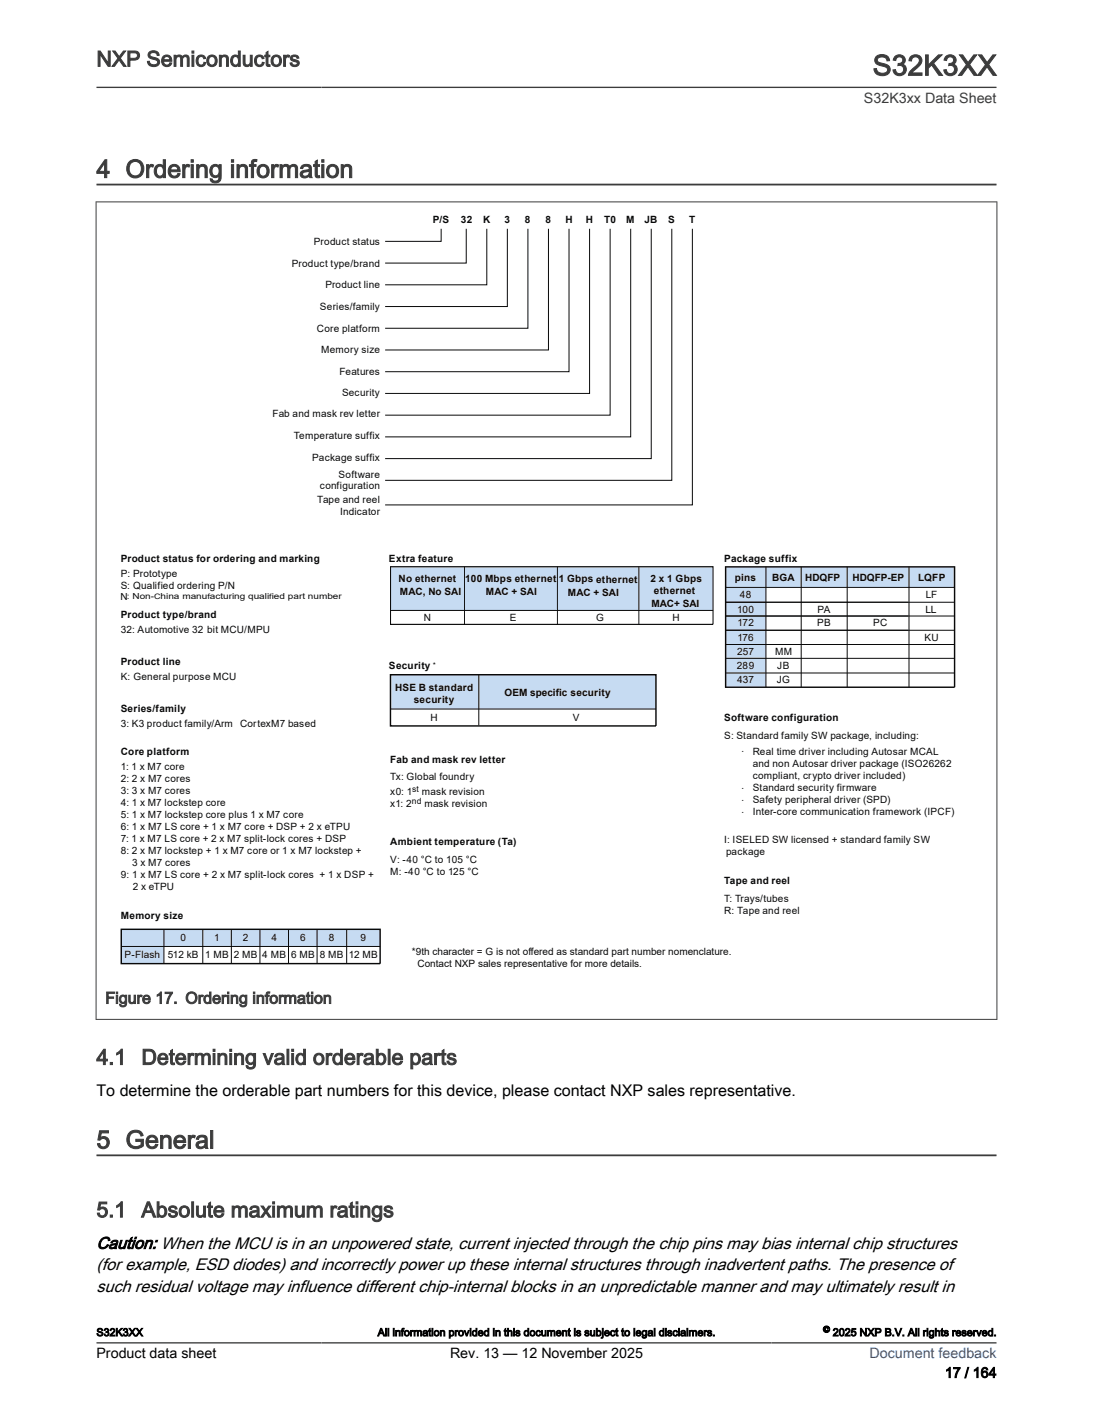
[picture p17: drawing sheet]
<svg xmlns="http://www.w3.org/2000/svg" width="216mm" height="279mm" viewBox="0 0 216 279" stroke-linecap="round" stroke-linejoin="round" font-family="sans-serif">
<defs><g id="words">
<text font-size="5.6" fill="#3c3c3c" x="172.4" y="14.9">S32K3XX</text>
<g font-size="4.9" fill="#3c3c3c">
<text x="19" y="35.1">4 Ordering information</text>
<text x="19" y="226.8">5 General</text>
</g>
<g font-size="4.2" fill="#3c3c3c">
<text x="19" y="13.1">NXP Semiconductors</text>
<text x="19" y="210.2">4.1</text>
<text x="27.9" y="210.2">Determining valid orderable parts</text>
<text x="19" y="240.3">5.1</text>
<text x="27.9" y="240.3">Absolute maximum ratings</text>
</g>
<g font-size="3.3">
<text x="19" y="246.6">Caution: When the MCU is in an unpowered state, current injected through the chip pins may bias internal chip structures</text>
<text x="19.1" y="250.8">(for example, ESD diodes) and incorrectly power up these internal structures through inadvertent paths. The presence of</text>
<text x="19.1" y="255">such residual voltage may influence different chip-internal blocks in an unpredictable manner and may ultimately result in</text>
</g>
<text font-size="3.2" fill="#3c3c3c" x="20.8" y="198.2">Figure 17. Ordering information</text>
<text font-size="3.2" x="19" y="216.4">To determine the orderable part numbers for this device, please contact NXP sales representative.</text>
<text font-size="2.8" fill="#3c3c3c" x="170.6" y="20.4">S32K3xx Data Sheet</text>
<g font-size="2.8">
<text x="19.1" y="268.1">Product data sheet</text>
<text x="88.9" y="268.1">Rev. 13 — 12 November 2025</text>
<text x="186.7" y="272">17 / 164</text>
</g>
<text font-size="2.8" fill="#00f" x="171.7" y="268.1">Document feedback</text>
<g font-size="2.1">
<text x="19" y="263.8">S32K3XX</text>
<text x="74.6" y="263.8">All information provided in this document is subject to legal disclaimers.</text>
<text x="164.5" y="263.8">2025 NXP B.V. All rights reserved.</text>
</g>
<g font-size="2" fill="#090909">
<text x="85.5" y="44.1">P/S</text>
<text x="91.1" y="44.1">32</text>
<text x="95.4" y="44.1">K</text>
<text x="99.6" y="44.1">3</text>
<text x="103.7" y="44.1">8</text>
<text x="107.8" y="44.1">8</text>
<text x="111.7" y="44.1">H</text>
<text x="115.7" y="44.1">H</text>
<text x="119.3" y="44.1">T0</text>
<text x="123.7" y="44.1">M</text>
<text x="127.3" y="44.1">JB</text>
<text x="132" y="44.1">S</text>
<text x="136.1" y="44.1">T</text>
<text x="57.7" y="52.7">Product type/brand</text>
<text x="62" y="48.3">Product status</text>
<text x="64.3" y="56.9">Product line</text>
<text x="62.6" y="65.5">Core platform</text>
<text x="63.2" y="61.2">Series/family</text>
<text x="63.4" y="69.8">Memory size</text>
<text x="67.1" y="74">Features</text>
<text x="53.8" y="82.4">Fab and mask rev letter</text>
<text x="67.6" y="78.1">Security</text>
<text x="58" y="86.7">Temperature suffix</text>
<text x="61.7" y="91">Package suffix</text>
<text x="66.9" y="94.3">Software</text>
<text x="62.7" y="99.4">Tape and reel</text>
<text x="63.2" y="96.7">configuration</text>
<text x="67.2" y="101.7">Indicator</text>
<text x="23.9" y="110.9">Product status for ordering and marking</text>
<text x="23.9" y="113.9">P: Prototype</text>
<text x="76.8" y="110.9">Extra feature</text>
<text x="143.1" y="110.9">Package suffix</text>
<text x="23.8" y="118.4">N</text>
<text x="23.9" y="116.2">S: Qualified ordering P/N</text>
<text x="78.7" y="115">No ethernet</text>
<text x="79" y="117.4">MAC, No SAI</text>
<text x="91.9" y="115">100 Mbps ethernet</text>
<text x="95.9" y="117.4">MAC + SAI</text>
<text x="110.4" y="115">1 Gbps ethernet</text>
<text x="112.2" y="117.6">MAC + SAI</text>
<text x="128.5" y="115">2 x 1 Gbps</text>
<text x="128.7" y="119.8">MAC+ SAI</text>
<text x="129.1" y="117.3">ethernet</text>
<text x="145.2" y="114.8">pins</text>
<text x="146.1" y="118.1">48</text>
<text x="152.5" y="114.8">BGA</text>
<text x="159" y="114.8">HDQFP</text>
<text x="168.4" y="114.8">HDQFP-EP</text>
<text x="181.4" y="114.8">LQFP</text>
<text x="182.9" y="118.1">LF</text>
<text x="23.9" y="122.1">Product type/brand</text>
<text x="23.9" y="125">32: Automotive 32 bit MCU/MPU</text>
<text x="83.7" y="122.6">N</text>
<text x="100.7" y="122.6">E</text>
<text x="117.7" y="122.6">G</text>
<text x="132.8" y="122.6">H</text>
<text x="145.6" y="121">100</text>
<text x="145.7" y="123.7">172</text>
<text x="161.4" y="123.7">PB</text>
<text x="161.5" y="121">PA</text>
<text x="172.5" y="123.7">PC</text>
<text x="23.9" y="131.4">Product line</text>
<text x="145.6" y="129.4">257</text>
<text x="145.7" y="126.6">176</text>
<text x="153.1" y="129.3">MM</text>
<text x="182.6" y="126.5">KU</text>
<text x="23.9" y="134.3">K: General purpose MCU</text>
<text x="76.8" y="132.2">Security</text>
<text x="78" y="136.4">HSE B standard</text>
<text x="99.7" y="137.3">OEM specific security</text>
<text x="145.5" y="132.1">289</text>
<text x="145.6" y="134.9">437</text>
<text x="153.5" y="134.9">JG</text>
<text x="153.5" y="132">JB</text>
<text x="23.9" y="140.5">Series/family</text>
<text x="23.9" y="143.5">3: K3 product family/Arm</text>
<text x="47.4" y="143.5">CortexM7 based</text>
<text x="81.7" y="138.7">security</text>
<text x="85" y="142.3">H</text>
<text x="113.2" y="142.3">V</text>
<text x="143.1" y="142.4">Software configuration</text>
<text x="23.9" y="149">Core platform</text>
<text x="143.1" y="145.9">S: Standard family SW package, including:</text>
<text x="146.4" y="149.1">·</text>
<text x="148.7" y="149.1">Real time driver including Autosar MCAL</text>
<text x="23.9" y="152">1: 1 x M7 core</text>
<text x="23.9" y="154.4">2: 2 x M7 cores</text>
<text x="77.1" y="154">Tx: Global foundry</text>
<text x="77.1" y="150.6">Fab and mask rev letter</text>
<text x="148.7" y="151.5">and non Autosar driver package (ISO26262</text>
<text x="148.7" y="153.9">compliant, crypto driver included)</text>
<text x="23.9" y="156.8">3: 3 x M7 cores</text>
<text x="23.9" y="159.1">4: 1 x M7 lockstep core</text>
<text x="23.9" y="161.5">5: 1 x M7 lockstep core plus 1 x M7 core</text>
<text x="77.1" y="157">x0: 1</text>
<text x="77.1" y="159.3">x1: 2</text>
<text x="83.3" y="157">mask revision</text>
<text x="83.8" y="159.3">mask revision</text>
<text x="146.4" y="156.4">·</text>
<text x="146.4" y="158.8">·</text>
<text x="146.4" y="161.2">·</text>
<text x="148.7" y="156.2">Standard security firmware</text>
<text x="148.7" y="158.6">Safety peripheral driver (SPD)</text>
<text x="148.7" y="161">Inter-core communication framework (IPCF)</text>
<text x="23.9" y="163.9">6: 1 x M7 LS core + 1 x M7 core + DSP + 2 x eTPU</text>
<text x="23.9" y="166.2">7: 1 x M7 LS core + 2 x M7 split-lock cores + DSP</text>
<text x="77.1" y="166.9">Ambient temperature (Ta)</text>
<text x="143.1" y="166.4">I: ISELED SW licensed + standard family SW</text>
<text x="23.9" y="168.6">8: 2 x M7 lockstep + 1 x M7 core or 1 x M7 lockstep +</text>
<text x="23.9" y="173.4">9: 1 x M7 LS core + 2 x M7 split-lock cores + 1 x DSP +</text>
<text x="26.1" y="171">3 x M7 cores</text>
<text x="77.1" y="170.3">V: -40 °C to 105 °C</text>
<text x="77.1" y="172.7">M: -40 °C to 125 °C</text>
<text x="143.4" y="168.8">package</text>
<text x="26.2" y="175.8">2 x eTPU</text>
<text x="143.1" y="178.1">T: Trays/tubes</text>
<text x="143.1" y="174.6">Tape and reel</text>
<text x="23.9" y="181.5">Memory size</text>
<text x="35.6" y="185.8">0</text>
<text x="42.3" y="185.8">1</text>
<text x="47.9" y="185.8">2</text>
<text x="53.7" y="185.8">4</text>
<text x="59.3" y="185.8">6</text>
<text x="65" y="185.8">8</text>
<text x="71.2" y="185.8">9</text>
<text x="143.1" y="180.5">R: Tape and reel</text>
<text x="24.6" y="189.1">P-Flash</text>
<text x="33.1" y="189.1">512 kB 1 MB 2 MB 4 MB</text>
<text x="57.5" y="189.1">6 MB 8 MB</text>
<text x="68.9" y="189.1">12 MB</text>
<text x="81.4" y="188.5">*9th character = G is not offered as standard part number nomenclature.</text>
<text x="82.5" y="191">Contact NXP sales representative for more details.</text>
<text x="65.3" y="200">2* (th</text>
</g>
<text font-size="2" x="182.8" y="120.9">LL</text>
<text font-size="1.8" x="162.6" y="263.1">©</text>
<g font-size="1.7" fill="#090909">
<text x="81.3" y="158.8">nd</text>
<text x="81.4" y="156.4">st</text>
</g>
<text font-size="1.6" fill="#090909" x="25.1" y="118.2">: Non-China manu</text>
<text font-size="1.5" fill="#090909" x="41" y="118.2">facturing qualified part number</text>
<text font-size="1.3" fill="#090909" x="85.6" y="131.8">*</text>
</g></defs>
<path d="M19 36.4h177.8" fill="none" stroke="#3c3c3c" stroke-width=".35"/>
<g fill="#c6dbf2">
<path d="M143.3 111.9h45.2v4.1h-37.2v19.7h-8z"/>
<path d="M23.8 183.5h51.3v3.4h-42.7v3.4h-8.6z"/>
<path d="M77.1 111.9h63.7v8.6h-63.7z"/>
<path d="M77.1 133.2h52.4v6.8h-52.4z"/>
</g>
<g fill="none" stroke="#090909" stroke-width=".2">
<path d="M87.1 45.2v2.5h-11M92.1 45.2v6.7h-16M96.2 45.2v11h-20.1M100.2 45.2v15.3h-24.1M104.3 45.2v19.6h-28.2M108.3 45.2v23.9h-32.2M112.4 45.2v28.2h-36.3M116.5 45.2v32.5h-40.4M120.5 45.2v36.8h-44.4M124.6 45.2v41.1h-48.5M128.6 45.2v45.4h-52.5M132.7 45.2v49.6h-56.6"/>
<path d="M136.8 45.2v54.5h-60.7M94.6 133.2v10M77.1 140h52.5M24 186.9h51.1M32.4 183.5v6.8M40.1 183.5v6.8M45.7 183.5v6.8M51.3 183.5v6.8M57 183.5v6.8M62.6 183.5v6.8"/>
</g>
<path d="M77.1 133.2h52.5v10.1h-52.5zM24 183.5h51.1v6.8h-51.1z" fill="none" stroke="#090909" stroke-width=".28"/>
<path d="M143.2 111.8v24h45.4v-.1h.1v-23.9zM143.5 112.1h44.9v23.5h-44.9z" fill="#090909"/>
<g fill="none" stroke="#090909" stroke-width=".2">
<path d="M91.7 111.9v11.5M110.1 111.9v11.5M126.2 111.9v11.5M143.3 116h45.2M143.3 118.9h45.3M151.3 111.9v23.8M158.3 111.9v23.8M167.3 111.9v23.8M179.6 111.9v23.8M77.1 120.5h63.8M143.3 121.6h45.3M143.3 124.4h45.3"/>
<path d="M143.3 127.3h45.3M143.3 130h45.3M143.3 132.9h45.3M68.5 183.5v6.8"/>
</g>
<path d="M77.1 111.9h63.7v11.4h-63.7z" fill="none" stroke="#090909" stroke-width=".22"/>
<path d="M18.9 39.9h178.1M19 39.8v161.6M196.9 39.8v161.6M18.9 201.3h178.1" fill="none" stroke="#3c3c3c" stroke-width=".2"/>
<path d="M19 228.1h177.8" fill="none" stroke="#3c3c3c" stroke-width=".35"/>
<path d="M19 17.3h177.8M19 265.2h177.8" fill="none" stroke="#3c3c3c" stroke-width=".26"/>
<use href="#words"/>
</svg>
